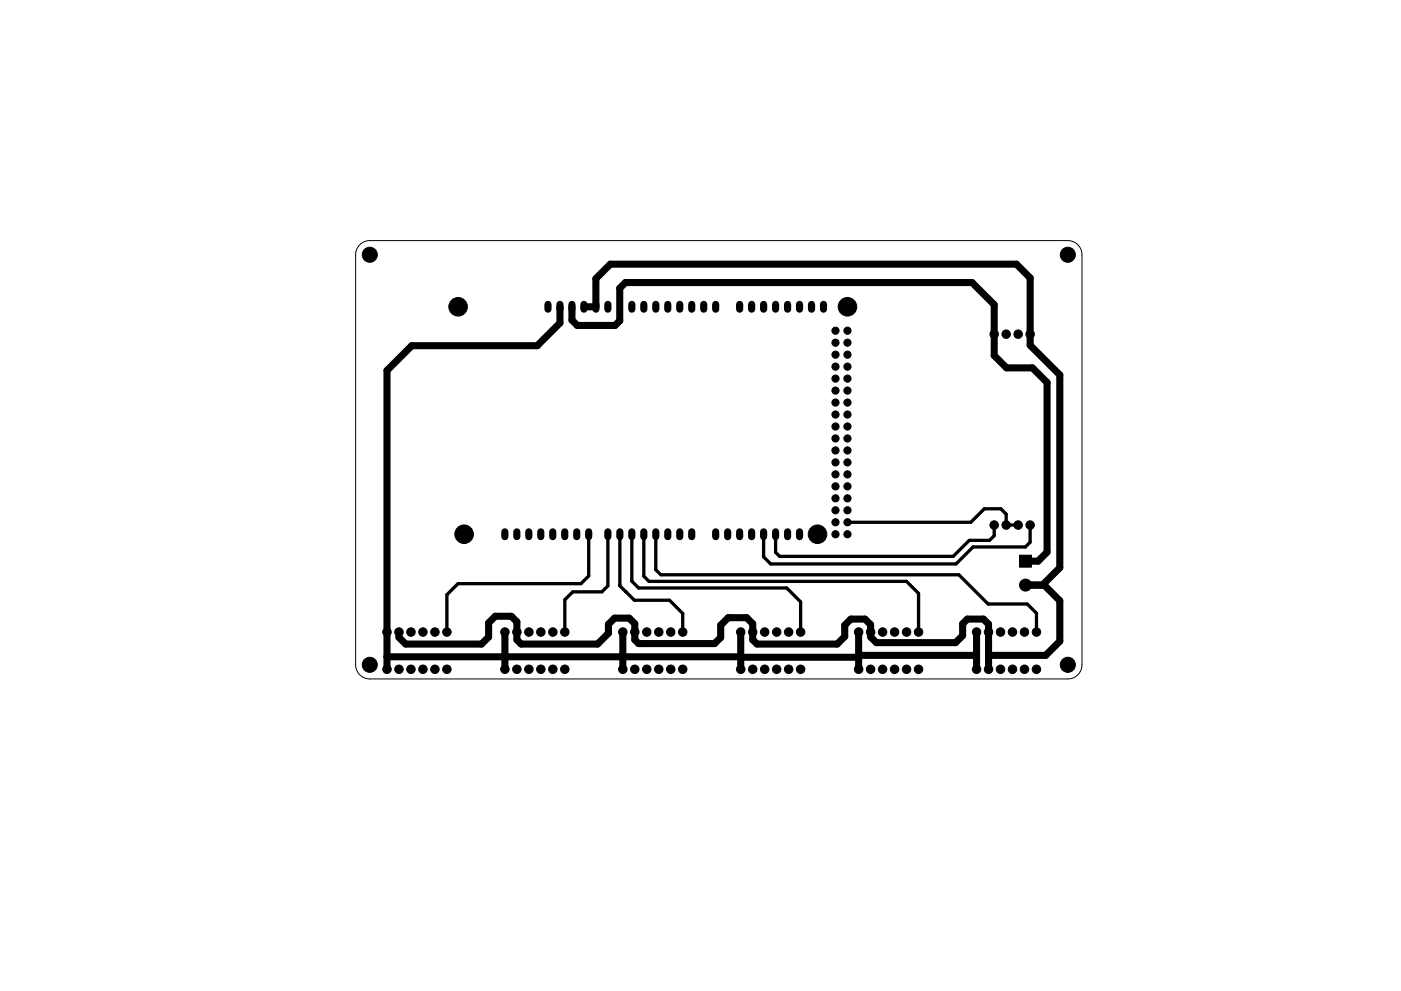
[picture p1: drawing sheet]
<svg xmlns="http://www.w3.org/2000/svg" width="297mm" height="210mm" viewBox="0 0 297 210" stroke-linecap="round" stroke-linejoin="round" font-family="sans-serif">
<path d="M76.3 51.9a3 3 0 0 1 2.1-.9h148a3 3 0 0 1 3 3v87a3 3 0 0 1-3 3h-148a3 3 0 0 1-3-3v-87a3 3 0 0 1 .9-2.1z" fill="none" stroke="#000" stroke-width=".21"/>
<g fill="#000" stroke="#000" stroke-width=".21">
<path d="M216.2 117.8h2.5v2.5h-2.5z"/>
<circle cx="78.4" cy="54" r="1.6"/>
<circle cx="226.4" cy="54" r="1.6"/>
<circle cx="97.1" cy="65.1" r="1.97"/>
<circle cx="177.1" cy="72.7" r=".76"/>
<circle cx="177.1" cy="77.8" r=".76"/>
<circle cx="177.1" cy="70.2" r=".76"/>
<circle cx="177.1" cy="75.2" r=".76"/>
<circle cx="179.7" cy="65.1" r="1.97"/>
<circle cx="179.7" cy="77.8" r=".76"/>
<circle cx="179.7" cy="70.2" r=".76"/>
<circle cx="179.7" cy="75.2" r=".76"/>
<circle cx="179.7" cy="72.7" r=".76"/>
<circle cx="210.8" cy="70.9" r=".9"/>
<circle cx="213.3" cy="70.9" r=".9"/>
<circle cx="215.9" cy="70.9" r=".9"/>
<circle cx="218.4" cy="70.9" r=".9"/>
<circle cx="177.1" cy="93" r=".76"/>
<circle cx="177.1" cy="95.6" r=".76"/>
<circle cx="177.1" cy="90.5" r=".76"/>
<circle cx="177.1" cy="98.1" r=".76"/>
<circle cx="177.1" cy="87.9" r=".76"/>
<circle cx="177.1" cy="82.9" r=".76"/>
<circle cx="177.1" cy="85.4" r=".76"/>
<circle cx="177.1" cy="80.3" r=".76"/>
<circle cx="179.7" cy="85.4" r=".76"/>
<circle cx="179.7" cy="93" r=".76"/>
<circle cx="179.7" cy="87.9" r=".76"/>
<circle cx="179.7" cy="80.3" r=".76"/>
<circle cx="179.7" cy="90.5" r=".76"/>
<circle cx="179.7" cy="98.1" r=".76"/>
<circle cx="179.7" cy="95.6" r=".76"/>
<circle cx="179.7" cy="82.9" r=".76"/>
<circle cx="98.4" cy="113.3" r="1.97"/>
<circle cx="173.3" cy="113.3" r="1.97"/>
<circle cx="177.1" cy="103.2" r=".76"/>
<circle cx="177.1" cy="113.3" r=".76"/>
<circle cx="177.1" cy="100.6" r=".76"/>
<circle cx="177.1" cy="110.8" r=".76"/>
<circle cx="177.1" cy="105.7" r=".76"/>
<circle cx="177.1" cy="108.3" r=".76"/>
<circle cx="179.7" cy="113.3" r=".76"/>
<circle cx="179.7" cy="108.3" r=".76"/>
<circle cx="179.7" cy="103.2" r=".76"/>
<circle cx="179.7" cy="100.6" r=".76"/>
<circle cx="179.7" cy="110.8" r=".76"/>
<circle cx="179.7" cy="105.7" r=".76"/>
<circle cx="210.8" cy="111.4" r=".9"/>
<circle cx="213.3" cy="111.4" r=".9"/>
<circle cx="215.9" cy="111.4" r=".9"/>
<circle cx="218.4" cy="111.4" r=".9"/>
<circle cx="82" cy="134.1" r=".9"/>
<circle cx="84.6" cy="134.1" r=".9"/>
<circle cx="87.1" cy="134.1" r=".9"/>
<circle cx="89.7" cy="134.1" r=".9"/>
<circle cx="92.2" cy="134.1" r=".9"/>
<circle cx="94.7" cy="134.1" r=".9"/>
<circle cx="107" cy="134.1" r=".9"/>
<circle cx="109.6" cy="134.1" r=".9"/>
<circle cx="112.1" cy="134.1" r=".9"/>
<circle cx="114.7" cy="134.1" r=".9"/>
<circle cx="117.2" cy="134.1" r=".9"/>
<circle cx="119.7" cy="134.1" r=".9"/>
<circle cx="132.1" cy="134.1" r=".9"/>
<circle cx="134.6" cy="134.1" r=".9"/>
<circle cx="137.1" cy="134.1" r=".9"/>
<circle cx="139.7" cy="134.1" r=".9"/>
<circle cx="142.2" cy="134.1" r=".9"/>
<circle cx="144.8" cy="134.1" r=".9"/>
<circle cx="157" cy="134.1" r=".9"/>
<circle cx="159.6" cy="134.1" r=".9"/>
<circle cx="162.1" cy="134.1" r=".9"/>
<circle cx="164.7" cy="134.1" r=".9"/>
<circle cx="167.2" cy="134.1" r=".9"/>
<circle cx="169.7" cy="134.1" r=".9"/>
<circle cx="182" cy="134.1" r=".9"/>
<circle cx="184.6" cy="134.1" r=".9"/>
<circle cx="187.1" cy="134.1" r=".9"/>
<circle cx="189.7" cy="134.1" r=".9"/>
<circle cx="192.2" cy="134.1" r=".9"/>
<circle cx="194.7" cy="134.1" r=".9"/>
<circle cx="207" cy="134.1" r=".9"/>
<circle cx="209.6" cy="134.1" r=".9"/>
<circle cx="212.1" cy="134.1" r=".9"/>
<circle cx="214.7" cy="134.1" r=".9"/>
<circle cx="217.2" cy="134.1" r=".9"/>
<circle cx="217.4" cy="124.1" r="1.27"/>
<circle cx="219.7" cy="134.1" r=".9"/>
<circle cx="78.4" cy="141" r="1.6"/>
<circle cx="82" cy="142" r=".9"/>
<circle cx="84.6" cy="142" r=".9"/>
<circle cx="87.1" cy="142" r=".9"/>
<circle cx="89.7" cy="142" r=".9"/>
<circle cx="92.2" cy="142" r=".9"/>
<circle cx="94.7" cy="142" r=".9"/>
<circle cx="107" cy="142" r=".9"/>
<circle cx="109.6" cy="142" r=".9"/>
<circle cx="112.1" cy="142" r=".9"/>
<circle cx="114.7" cy="142" r=".9"/>
<circle cx="117.2" cy="142" r=".9"/>
<circle cx="119.7" cy="142" r=".9"/>
<circle cx="132" cy="142" r=".9"/>
<circle cx="134.6" cy="142" r=".9"/>
<circle cx="137.1" cy="142" r=".9"/>
<circle cx="139.7" cy="142" r=".9"/>
<circle cx="142.2" cy="142" r=".9"/>
<circle cx="144.7" cy="142" r=".9"/>
<circle cx="157" cy="142" r=".9"/>
<circle cx="159.6" cy="142" r=".9"/>
<circle cx="162.1" cy="142" r=".9"/>
<circle cx="164.7" cy="142" r=".9"/>
<circle cx="167.2" cy="142" r=".9"/>
<circle cx="169.7" cy="142" r=".9"/>
<circle cx="182" cy="142" r=".9"/>
<circle cx="184.6" cy="142" r=".9"/>
<circle cx="187.1" cy="142" r=".9"/>
<circle cx="189.7" cy="142" r=".9"/>
<circle cx="192.2" cy="142" r=".9"/>
<circle cx="194.7" cy="142" r=".9"/>
<circle cx="207" cy="142" r=".9"/>
<circle cx="209.6" cy="142" r=".9"/>
<circle cx="212.1" cy="142" r=".9"/>
<circle cx="214.7" cy="142" r=".9"/>
<circle cx="217.2" cy="142" r=".9"/>
<circle cx="219.7" cy="142" r=".9"/>
<circle cx="226.4" cy="141" r="1.6"/>
</g>
<g fill="none" stroke="#000" stroke-width="1.5">
<path d="M116.2 64.6v1M118.7 64.6v3.9l-4.8 4.8h-26.6l-5.3 5.3v63.4M121.3 64.6v3.3l1.1 1.1h8l1-1v-6.9l1.2-1.2h73.5l4.7 4.7v10.8l2.6 2.6h5.5l3.1 3.1v36l-1.9 2h-2.7M123.8 64.6v1M123.8 65.1h2.5M126.3 65.6v-6.5l3.1-3.1h86.1l2.9 3v14.3l6.3 6.2v40.9l-3.7 3.7M128.9 64.6v1M134 64.6v1M136.5 64.6v1M139 64.6v1M141.6 64.6v1M144.1 64.6v1"/>
<path d="M146.7 64.6v1M149.2 64.6v1M151.7 64.6v1M156.8 64.6v1M159.4 64.6v1M161.9 64.6v1M164.4 64.6v1M167 64.6v1M169.5 64.6v1M172.1 64.6v1M174.6 64.6v1M107 112.8v1.1"/>
<path d="M109.6 112.8v1.1M112.1 112.8v1.1M114.7 112.8v1.1M117.2 112.8v1.1M119.7 112.8v1.1M122.3 112.8v1.1M124.8 112.8v1.1M128.9 112.8v1.1M131.4 112.8v1.1M134 112.8v1.1M136.5 112.8v1.1M139 112.8v1.1"/>
<path d="M141.6 112.8v1.1M144.1 112.8v1.1M146.7 112.8v1.1M151.7 112.8v1.1M154.3 112.8v1.1M156.8 112.8v1.1M159.4 112.8v1.1M161.9 112.8v1.1M164.4 112.8v1.1M167 112.8v1.1M169.5 112.8v1.1M84.6 134.1v1.1l1.4 1.4h16.1l1.5-1.5v-3l1.4-1.4h3.4l1.2 1.2v3.8l.9 .9h16.2l2.3-2.3v-1.9l1.3-1.3h3.1l1.2 1.2v3.4l.8 .8h16.1l1.3-1.3v-2.6l1.6-1.6h3.9l1.3 1.3v3.4l.9 .9h17l1.6-1.6v-2.4l1.3-1.3h3l1.2 1.2v2.6l1.2 1.2h16.8l1.5-1.5v-2.5l1-1h3.4l1.1 1.1v9.6"/>
<path d="M106.8 139.3l.3 .3M107.1 134.1v7.9M131.6 139.3l.5 .4M132.1 134.1v7.9M157 134.1v7.9M182 134.1v7.9M206.9 139h-24.9l-.4 .4-99.6-.1M207 134.1v7.9M217.4 124.1h4l3.3 3.3v8.6l-3 3h-12.1"/>
</g>
<path d="M124.8 113.3v8.9l-1.6 1.6h-26.1l-2.4 2.4v7.9M128.9 113.3v11l-1.3 1.3h-6.2l-1.6 1.7v6.8M131.4 113.3l-.1 10.9 1.4 1.4M134 113.3l-.1 9.9 1.5 1.5h31.4l2.9 3v6.4M136.5 113.3v8.9l1.1 1.1h54.6l2.5 2.6v8.2M139 113.3v7.6l1.1 1h63.2l6.2 6.2h8.3l1.9 2v4M179.7 110.8h26.1l2.9-2.9h3.5l1.1 1.2v2.3h2.6M210.8 111.4v2.3l-1 .9h-4.3l-3.4 3.4h-36.8l-.9-.8v-3.9M218.4 111.4v3.6l-1 1h-11.1l-3.6 3.6h-39.3l-1.5-1.5v-4.8M132.7 125.6h.1M132.7 125.6l1.8 1.7h7.4l2.9 2.8v4" fill="none" stroke="#000" stroke-width=".7"/>
</svg>
